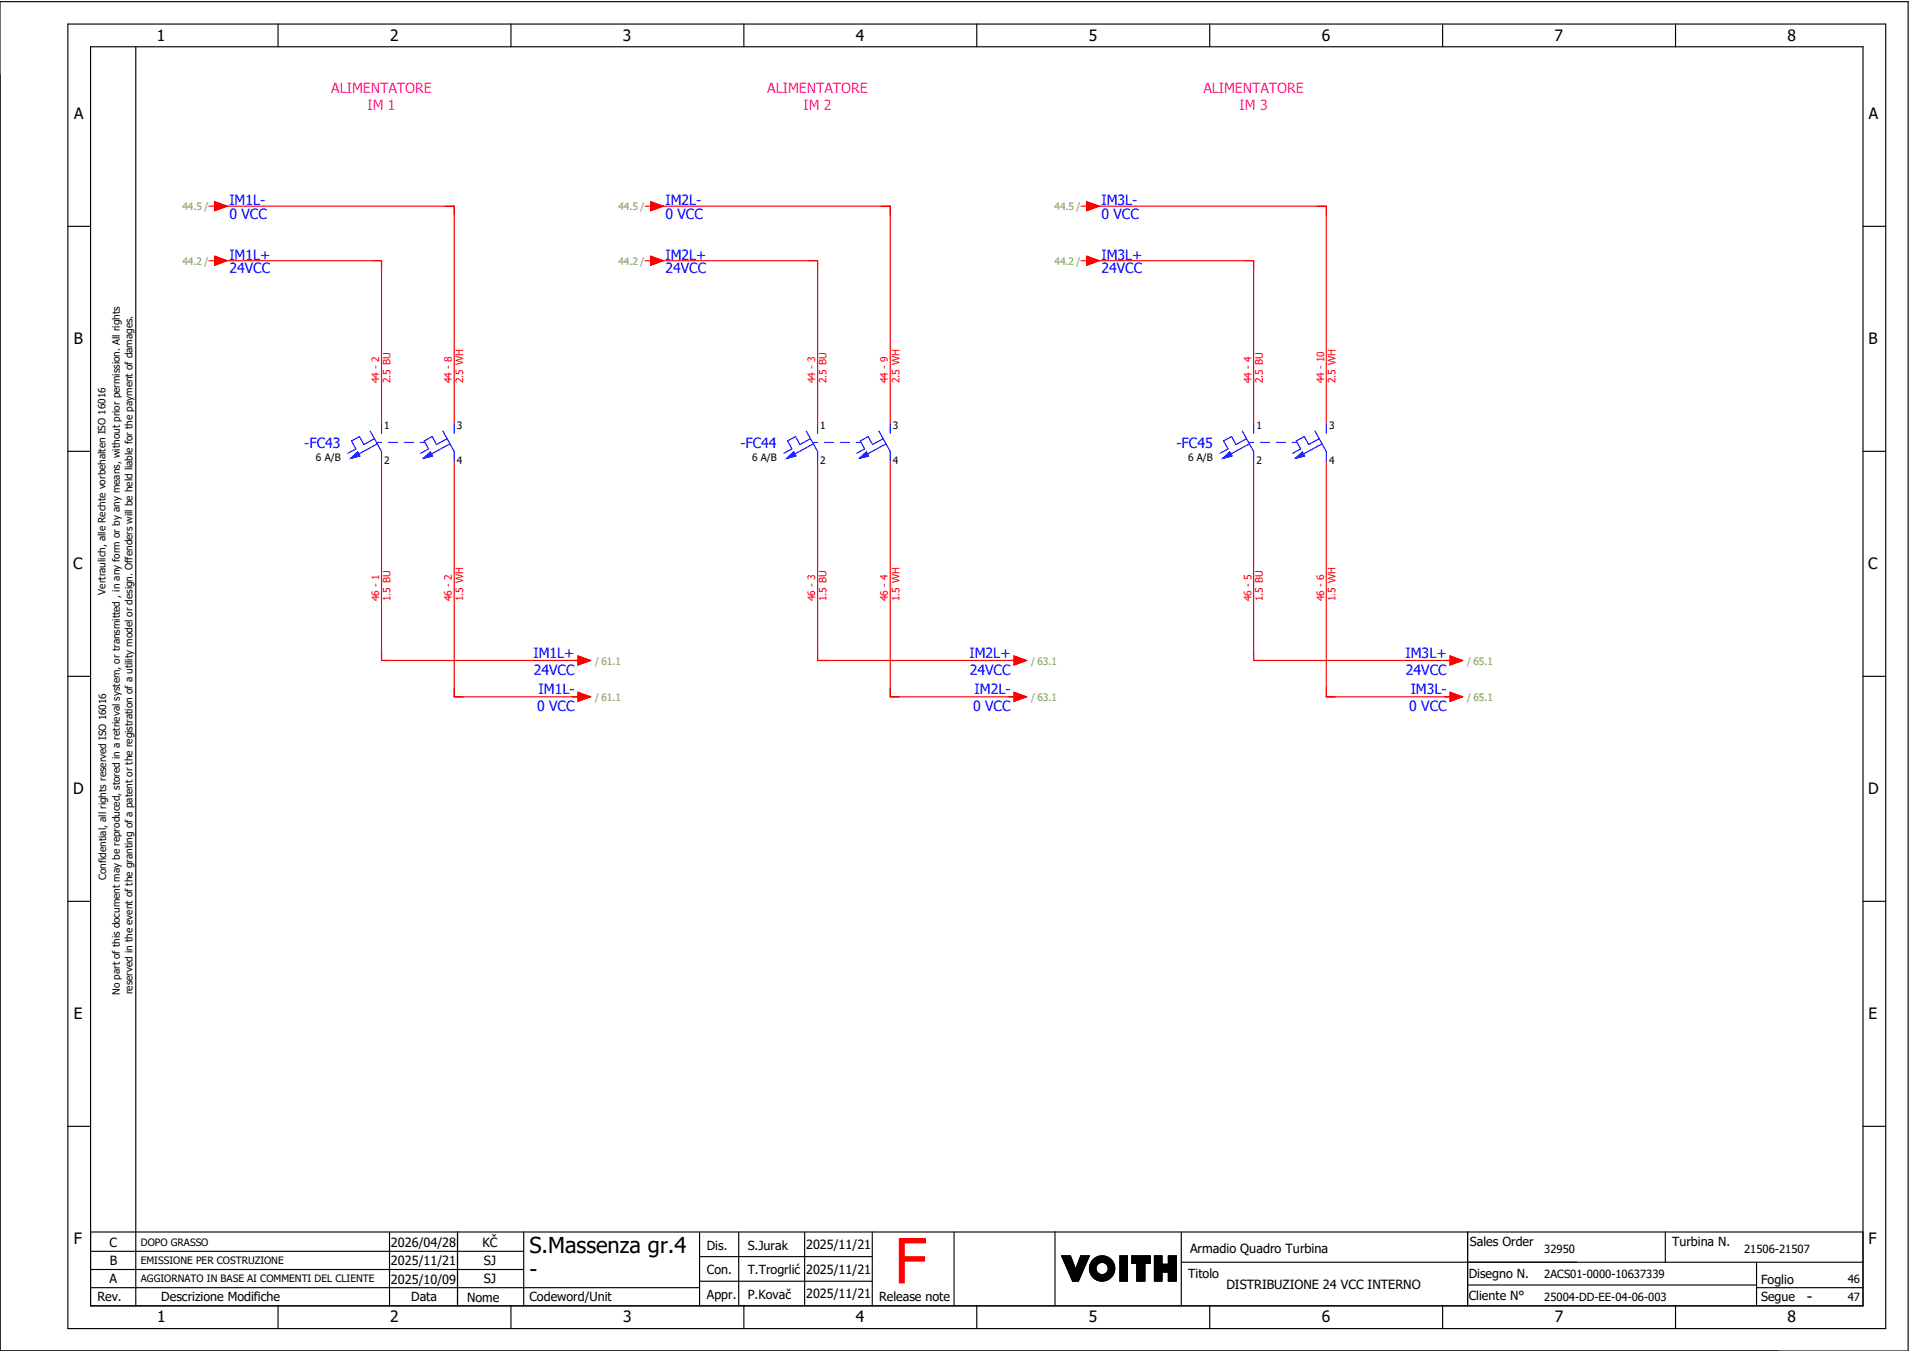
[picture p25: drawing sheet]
<svg xmlns="http://www.w3.org/2000/svg" width="421mm" height="297mm" viewBox="0 0 421 297" stroke-linecap="round" stroke-linejoin="round" font-family="sans-serif">
<defs><g id="words">
<text font-size="13.8" fill="#f00" x="196.9" y="282.5">F</text>
<g font-size="4.8">
<text x="116.6" y="275.8">S.Massenza gr.4</text>
<text x="116.6" y="281.1">-</text>
</g>
<g font-size="3.4">
<text x="34.5" y="9">1</text>
<text x="85.9" y="9">2</text>
<text x="137.1" y="9">3</text>
<text x="188.4" y="9">4</text>
<text x="239.7" y="9">5</text>
<text x="291" y="9">6</text>
<text x="342.3" y="9">7</text>
<text x="393.5" y="9">8</text>
<text x="16.3" y="26.2">A</text>
<text x="411.5" y="26.2">A</text>
<text x="16.2" y="75.8">B</text>
<text x="411.4" y="75.8">B</text>
<text x="16.1" y="125.3">C</text>
<text x="411.3" y="125.3">C</text>
<text x="16.1" y="174.8">D</text>
<text x="411.3" y="174.8">D</text>
<text x="16.2" y="224.4">E</text>
<text x="411.4" y="224.4">E</text>
<text x="16.2" y="273.9">F</text>
<text x="411.4" y="273.9">F</text>
<text x="397.8" y="286.6">-</text>
<text x="34.6" y="291">1</text>
<text x="85.9" y="291">2</text>
<text x="137.2" y="291">3</text>
<text x="188.4" y="291">4</text>
<text x="239.7" y="291">5</text>
<text x="291" y="291">6</text>
<text x="342.3" y="291">7</text>
<text x="393.6" y="291">8</text>
</g>
<g font-size="3.1" fill="#f0f">
<text x="72.9" y="20.5">ALIMENTATORE</text>
<text x="168.9" y="20.5">ALIMENTATORE</text>
<text x="264.9" y="20.5">ALIMENTATORE</text>
<text x="80.9" y="24.3">IM 1</text>
<text x="176.9" y="24.3">IM 2</text>
<text x="272.9" y="24.3">IM 3</text>
</g>
<g font-size="3.1" fill="#00f">
<text x="50.5" y="45.1">IM1L-</text>
<text x="146.5" y="45.1">IM2L-</text>
<text x="242.5" y="45.1">IM3L-</text>
<text x="50.5" y="48.1">0 VCC</text>
<text x="146.5" y="48.1">0 VCC</text>
<text x="242.5" y="48.1">0 VCC</text>
<text x="50.5" y="57.1">IM1L+</text>
<text x="146.5" y="57.1">IM2L+</text>
<text x="242.5" y="57.1">IM3L+</text>
<text x="50.5" y="60.1">24VCC</text>
<text x="146.5" y="60.1">24VCC</text>
<text x="242.5" y="60.1">24VCC</text>
<text x="67" y="98.6">-FC43</text>
<text x="163" y="98.6">-FC44</text>
<text x="259" y="98.6">-FC45</text>
<text x="117.4" y="144.8">IM1L+</text>
<text x="117.5" y="148.5">24VCC</text>
<text x="213.4" y="144.8">IM2L+</text>
<text x="213.5" y="148.5">24VCC</text>
<text x="309.4" y="144.8">IM3L+</text>
<text x="309.5" y="148.5">24VCC</text>
<text x="118.6" y="152.8">IM1L-</text>
<text x="214.6" y="152.8">IM2L-</text>
<text x="310.6" y="152.8">IM3L-</text>
<text x="118.2" y="156.5">0 VCC</text>
<text x="214.2" y="156.5">0 VCC</text>
<text x="310.2" y="156.5">0 VCC</text>
</g>
<g font-size="2.8">
<text x="24.1" y="274.4">C</text>
<text x="86.1" y="274.4">2026/04/28</text>
<text x="106.2" y="274.4">KČ</text>
<text x="155.6" y="275.1">Dis.</text>
<text x="164.6" y="275.1">S.Jurak</text>
<text x="177.5" y="275">2025/11/21</text>
<text x="262" y="275.8">Armadio Quadro Turbina</text>
<text x="323.6" y="274.3">Sales Order</text>
<text x="368.1" y="274.2">Turbina N.</text>
<text x="24.2" y="278.6">B</text>
<text x="86.1" y="278.6">2025/11/21</text>
<text x="106.5" y="278.6">SJ</text>
<text x="155.6" y="280.5">Con.</text>
<text x="164.6" y="280.5">T.Trogrlić</text>
<text x="177.5" y="280.4">2025/11/21</text>
<text x="261.6" y="281.3">Titolo</text>
<text x="323.4" y="281.2">Disegno N.</text>
<text x="21.4" y="286.5">Rev.</text>
<text x="24.1" y="282.5">A</text>
<text x="35.5" y="286.4">Descrizione Modifiche</text>
<text x="86.1" y="282.6">2025/10/09</text>
<text x="90.5" y="286.5">Data</text>
<text x="102.8" y="286.5">Nome</text>
<text x="106.5" y="282.5">SJ</text>
<text x="116.6" y="286.3">Codeword/Unit</text>
<text x="155.6" y="286">Appr.</text>
<text x="164.6" y="285.9">P.Kovač</text>
<text x="177.5" y="285.8">2025/11/21</text>
<text x="193.5" y="286.5">Release note</text>
<text x="270" y="283.8">DISTRIBUZIONE 24 VCC INTERNO</text>
<text x="323.4" y="286.2">Cliente N°</text>
<text x="387.7" y="286.5">Segue</text>
<text x="387.7" y="282.6">Foglio</text>
</g>
<g font-size="2.5">
<text x="340" y="275.9">32950</text>
<text x="384" y="275.9">21506-21507</text>
<text x="340" y="281.4">2ACS01-0000-10637339</text>
<text x="340" y="286.4">25004-DD-EE-04-06-003</text>
<text x="406.8" y="282.4">46</text>
<text x="406.8" y="286.4">47</text>
</g>
<g font-size="2.2" fill="#7ca552">
<text x="40.2" y="46.3">44.5 /</text>
<text x="136.2" y="46.3">44.5 /</text>
<text x="232.2" y="46.3">44.5 /</text>
<text x="40.2" y="58.3">44.2 /</text>
<text x="136.2" y="58.3">44.2 /</text>
<text x="232.2" y="58.3">44.2 /</text>
<text x="131" y="146.3">/ 61.1</text>
<text x="227" y="146.3">/ 63.1</text>
<text x="323" y="146.3">/ 65.1</text>
<text x="131" y="154.3">/ 61.1</text>
<text x="227" y="154.3">/ 63.1</text>
<text x="323" y="154.3">/ 65.1</text>
</g>
<g font-size="2.2" fill="#f00">
<text x="83.5" y="84.4" transform="rotate(-90 83.5 84.4)">44 - 2</text>
<text x="86" y="84.4" transform="rotate(-90 86 84.4)">2.5 BU</text>
<text x="99.5" y="84.4" transform="rotate(-90 99.5 84.4)">44 - 8</text>
<text x="102" y="84.4" transform="rotate(-90 102 84.4)">2.5 WH</text>
<text x="179.5" y="84.4" transform="rotate(-90 179.5 84.4)">44 - 3</text>
<text x="182" y="84.4" transform="rotate(-90 182 84.4)">2.5 BU</text>
<text x="195.5" y="84.4" transform="rotate(-90 195.5 84.4)">44 - 9</text>
<text x="198" y="84.4" transform="rotate(-90 198 84.4)">2.5 WH</text>
<text x="275.5" y="84.4" transform="rotate(-90 275.5 84.4)">44 - 4</text>
<text x="278" y="84.4" transform="rotate(-90 278 84.4)">2.5 BU</text>
<text x="291.5" y="84.4" transform="rotate(-90 291.5 84.4)">44 - 10</text>
<text x="294" y="84.4" transform="rotate(-90 294 84.4)">2.5 WH</text>
<text x="83.5" y="132.4" transform="rotate(-90 83.5 132.4)">46 - 1</text>
<text x="86" y="132.4" transform="rotate(-90 86 132.4)">1.5 BU</text>
<text x="99.5" y="132.4" transform="rotate(-90 99.5 132.4)">46 - 2</text>
<text x="102" y="132.4" transform="rotate(-90 102 132.4)">1.5 WH</text>
<text x="179.5" y="132.4" transform="rotate(-90 179.5 132.4)">46 - 3</text>
<text x="182" y="132.4" transform="rotate(-90 182 132.4)">1.5 BU</text>
<text x="195.5" y="132.4" transform="rotate(-90 195.5 132.4)">46 - 4</text>
<text x="198" y="132.4" transform="rotate(-90 198 132.4)">1.5 WH</text>
<text x="275.5" y="132.4" transform="rotate(-90 275.5 132.4)">46 - 5</text>
<text x="278" y="132.4" transform="rotate(-90 278 132.4)">1.5 BU</text>
<text x="291.5" y="132.4" transform="rotate(-90 291.5 132.4)">46 - 6</text>
<text x="294" y="132.4" transform="rotate(-90 294 132.4)">1.5 WH</text>
</g>
<g font-size="2.2">
<text x="84.6" y="94.3">1</text>
<text x="100.6" y="94.3">3</text>
<text x="180.6" y="94.3">1</text>
<text x="196.6" y="94.3">3</text>
<text x="276.6" y="94.3">1</text>
<text x="292.6" y="94.3">3</text>
<text x="69.6" y="101.5">6 A/B</text>
<text x="165.6" y="101.5">6 A/B</text>
<text x="261.6" y="101.5">6 A/B</text>
<text x="84.6" y="102.2">2</text>
<text x="100.6" y="102.2">4</text>
<text x="180.6" y="102.2">2</text>
<text x="196.6" y="102.2">4</text>
<text x="276.6" y="102.2">2</text>
<text x="292.6" y="102.2">4</text>
<text x="23.2" y="130.9" transform="rotate(-90 23.2 130.9)">Vertraulich, alle Rechte vorbehalten ISO 16016</text>
<text x="23.4" y="193.7" transform="rotate(-90 23.4 193.7)">Confidential, all rights reserved ISO 16016</text>
<text x="26.4" y="219" transform="rotate(-90 26.4 219)">No part of this document may be reproduced, stored in a retrieval system, or transmitted , in any form or by any means, without prior permission. All rights</text>
<text x="29.2" y="218.9" transform="rotate(-90 29.2 218.9)">reserved in the event of the granting of a patent or the registration of a utility model or design. Offenders will be held liable for the payment of damages.</text>
<text x="31" y="274.2">DOPO GRASSO</text>
<text x="31" y="278.3">EMISSIONE PER COSTRUZIONE</text>
<text x="31" y="282.3">AGGIORNATO IN BASE AI COMMENTI DEL CLIENTE</text>
</g>
</g></defs>
<g fill="none" stroke="#000" stroke-width=".25">
<path d="M0 .4h420.1v297h-420.1zM14.9 5.3h400.3v287.2h-400.3zM19.9 10.3h390.3v277.2h-390.3zM29.9 10.4v277.1M61.2 5.3v5M112.5 5.3v5M163.8 5.3v5M215.1 5.3v5M266.3 5.3v5M317.6 5.3v5M368.9 5.3v5M14.9 49.8h5"/>
<path d="M410.2 49.8h5M14.9 99.3h5M410.2 99.3h5M14.9 148.9h5M410.2 148.9h5M14.9 198.4h5M410.2 198.4h5M14.9 247.9h5M410.2 247.9h5M19.9 271.2h390.3M19.9 279.5h95.4M19.9 275.4h95.4"/>
<path d="M85.8 271.2v16.3M100.7 271.2v16.3M115.3 271.2v16.3M154 271.2v16.3M154 276.6h38M162.6 271.2v16.3M177.2 271.2v16.3M192 271.2v16.3M210.1 271.2v16.3M232.3 271.1v16.3M233.7 276.4h2M233.7 276.4l2.5 5.6"/>
<path d="M233.8 276.4l-.1 .1M233.9 276.4l-.1 .2M234.1 276.4l-.3 .3M234.2 276.4l-.3 .4M234.4 276.4l-.5 .5M234.5 276.4l-.5 .6M234.7 276.4l-.7 .7M234.8 276.4l-.7 .8M235 276.4l-.9 .9M235.1 276.4l-.9 1M235.3 276.4l-1.1 1.1M235.4 276.4l-1.2 1.2"/>
<path d="M235.6 276.4l-1.3 1.3M235.7 276.4l1.1 3 1.1-3h1.9l-2.4 5.6h-1.2M235.7 276.5l-1.4 1.3M235.7 276.6l-1.3 1.3M235.8 276.7l-1.4 1.3M235.8 276.8l-1.3 1.3M235.9 276.9l-1.4 1.4M235.9 277l-1.3 1.4M235.9 277.1l-1.3 1.4M236 277.3l-1.3 1.3M236 277.4l-1.3 1.3M236.1 277.5l-1.3 1.3"/>
<path d="M236.1 277.6l-1.3 1.3M236.1 277.7l-1.3 1.3M236.2 277.8l-1.3 1.3M236.2 277.9l-1.3 1.3M236.3 278l-1.3 1.3M236.3 278.1l-1.3 1.3M236.3 278.2l-1.2 1.3M236.4 278.3l-1.3 1.3M236.4 278.4l-1.2 1.3M236.5 278.6l-1.3 1.2M236.5 278.7l-1.2 1.2M236.6 278.8l-1.3 1.2"/>
<path d="M236.6 278.9l-1.3 1.2M236.6 279l-1.2 1.2M236.7 279.1l-1.3 1.2M236.7 279.2l-1.2 1.3M236.8 279.3l-1.3 1.3M238 276.4l-.1 .1M238.1 276.4l-.3 .4M238.3 276.4l-.6 .6M238.4 279.8l-2.2 2.2M238.4 276.4l-.8 .8M238.5 279.5l-2.4 2.4M238.6 276.4l-1.1 1.1"/>
<path d="M238.6 279.3l-2.5 2.5M238.7 279l-2.7 2.7M238.7 276.4l-1.2 1.3M238.8 278.7l-2.8 2.9M238.9 276.4l-1.5 1.6M239 278.5l-3.1 3M239 276.4l-1.7 1.8M239.1 278.2l-3.2 3.2M239.2 276.4l-2 2.1M239.2 277.9l-3.4 3.4M239.3 277.7l-3.5 3.5M239.3 276.4l-2.2 2.3"/>
<path d="M239.4 277.4l-3.6 3.7M239.5 276.4l-2.5 2.5M239.5 277.1l-3.8 3.9M239.6 276.4l-2.7 2.8M239.7 276.9l-4 4M239.8 276.6l-4.2 4.2M239.8 276.4l-4.2 4.3M241.1 276.9l-.8 .8M241.3 279.3l-1.2 1.1M241.3 279.1l-1.2 1.2M241.3 279.4l-1.1 1.1M241.3 278.9l-1.3 1.3"/>
<path d="M241.3 279.5l-1.1 1.1M241.4 279.7l-1.1 1M241.4 278.7l-1.4 1.4M241.4 279.8l-1 1M241.4 276.7l-1.3 1.3M241.5 279.9l-1.1 1M241.5 280l-1 1M241.7 276.6l-1.7 1.7M241.9 276.5l-1.9 2M242.1 276.5l-2.2 2.2M242.3 276.5l-2.4 2.4M242.5 276.4l-2.6 2.6"/>
<path d="M242.6 276.4l-2.7 2.8M242.8 276.4l-2.9 3M242.9 276.5l-3 3M243 276.5l-3.1 3.1M243.2 276.5l-3.3 3.3M243.3 276.5l-3.4 3.4M243.4 276.6l-3.4 3.4M243.5 276.6l-1.4 1.4M243.6 276.6l-1.3 1.3M243.7 276.7l-1.2 1.2M243.9 276.7l-1.2 1.2M244 276.8l-1.2 1.1"/>
<path d="M244 276.8l-1.1 1.1M244.1 276.9l-1 1.1M244.2 276.9l-1 1.1M244.3 277l-1 1M244.4 277.1l-1 1M244.5 277.1l-1 1.1M244.6 277.2l-1.1 1M244.6 277.3l-1 1M244.7 277.4l-1 1M244.8 277.4l-1 1.1M244.8 277.5l-1 1.1M244.9 277.6l-1 1.1"/>
<path d="M245 277.7l-1.1 1.1M245 277.8l-1.1 1.1M245.1 277.9l-1.1 1.1M245.1 278l-1.1 1.1M245.2 278.1l-1.2 1.2M245.2 278.2l-1.2 1.3M245.3 278.3l-1.4 1.4M245.3 278.4l-1.5 1.5M245.3 278.5l-3.4 3.4M245.4 279.9l-2.1 2M245.4 278.7l-3.3 3.3M245.4 279.7l-2.3 2.3"/>
<path d="M245.4 278.8l-3.2 3.2M245.4 278.9l-3.1 3.1M245.4 279.5l-2.5 2.5M245.4 279.1l-2.9 2.9M245.4 279.4l-2.6 2.6M245.4 279.2l-2.8 2.8M246.6 276.4h1.6v5.6h-1.6zM246.6 276.4v.1M246.8 276.4l-.2 .3M246.9 276.4l-.3 .4M247.1 276.4l-.5 .6M247.2 276.4l-.6 .7"/>
<path d="M247.4 276.4l-.8 .9M247.5 276.4l-.9 1M247.7 276.4l-1.1 1.2M247.8 276.4l-1.2 1.3M248 276.4l-1.4 1.5M248.1 276.4l-1.5 1.6M248.2 280l-1.6 1.6M248.2 279.8l-1.6 1.7M248.2 279.7l-1.6 1.6M248.2 279.5l-1.6 1.7M248.2 279.4l-1.6 1.6M248.2 279.2l-1.6 1.7"/>
<path d="M248.2 277.4l-1.6 1.7M248.2 277.3l-1.6 1.6M248.2 277.1l-1.6 1.7M248.2 277l-1.6 1.6M248.2 276.8l-1.6 1.7M248.2 276.7l-1.6 1.6M248.2 276.5l-1.6 1.7M248.2 278l-1.6 1.7M248.2 277.9l-1.6 1.6M248.2 277.7l-1.6 1.7M248.2 277.6l-1.6 1.6M248.2 279.1l-1.6 1.6"/>
<path d="M248.2 278.9l-1.6 1.7M248.2 278.8l-1.6 1.6M248.2 278.6l-1.6 1.7M248.2 278.5l-1.6 1.6M248.2 278.3l-1.6 1.7M248.2 278.2l-1.6 1.6M249.2 276.4v.1M249.4 276.4l-.2 .2M249.5 276.4l-.3 .4M249.7 276.4l-.5 .5M249.8 276.4l-.6 .7M250 276.4l-.8 .8"/>
<path d="M250.1 276.4l-.9 1M250.3 278.1h-1.1v-1.7h4v1.7h-1.1v3.9h-1.8M250.3 278.1v3.9M250.3 276.4l-1.1 1.2M250.4 276.4l-1.2 1.3M250.6 276.4l-1.4 1.5M250.7 276.4l-1.5 1.6M250.9 276.4l-1.7 1.7M251 276.4l-1.6 1.7M251.2 276.4l-1.7 1.7M251.3 276.4l-1.6 1.7M251.5 276.4l-1.7 1.7"/>
<path d="M251.6 276.4l-1.6 1.7M251.8 276.4l-1.7 1.7M251.9 276.4l-1.6 1.7M252.1 279.9l-1.8 1.8M252.1 278.6l-1.8 1.8M252.1 278.4l-1.8 1.8M252.1 278.3l-1.8 1.8M252.1 279.2l-1.8 1.8M252.1 279l-1.8 1.8M252.1 278.9l-1.8 1.8M252.1 278.7l-1.8 1.8M252.1 279.3l-1.8 1.8"/>
<path d="M252.1 279.8l-1.8 1.8M252.1 279.6l-1.8 1.8M252.1 279.5l-1.8 1.8M252.1 276.4l-1.8 1.9M252.2 276.4l-1.9 2M252.4 276.4l-2.1 2.2M252.5 276.4l-2.2 2.3M252.7 276.4l-2.4 2.5M252.8 276.4l-2.5 2.6M253 276.4l-2.7 2.8M253.1 276.4l-2.8 2.9M253.2 277.4l-.7 .7"/>
<path d="M253.2 276.7l-2.9 2.9M253.2 276.5l-2.9 3M253.2 277.3l-.8 .8M253.2 277.1l-1 1M253.2 277l-2.9 2.9M253.2 276.8l-2.9 3M253.2 278l-.1 .1M253.2 277.9l-.2 .2M253.2 277.7l-.4 .4M253.2 277.6l-.5 .5M254.2 276.4v5.6M254.2 276.4h1.6"/>
<path d="M254.2 276.4v.1M254.3 276.4l-.1 .2M254.5 276.4l-.3 .4M254.6 276.4l-.4 .5M254.8 276.4l-.6 .7M254.9 276.4l-.7 .8M255.1 276.4l-.9 1M255.2 276.4l-1 1.1M255.4 276.4l-1.2 1.3M255.5 276.4l-1.3 1.4M255.7 276.4l-1.5 1.6M255.8 277.5l-1.6 1.7"/>
<path d="M255.8 277.4l-1.6 1.6M255.8 277.2l-1.6 1.7M255.8 277.1l-1.6 1.6M255.8 276.9l-1.6 1.7M255.8 276.8l-1.6 1.6M255.8 276.6l-1.6 1.7M255.8 276.5l-1.6 1.6M255.8 276.4v1.9M255.8 278l-1.6 1.6M255.8 277.8l-1.6 1.7M255.8 277.7l-1.6 1.6M255.8 278.3l-1.6 1.6"/>
<path d="M255.8 278.1l-1.6 1.7M255.9 278.3l-1.7 1.8M256.1 278.3l-1.9 1.9M256.2 278.3l-2 2.1M256.4 278.3l-2.2 2.2M256.5 278.3l-2.3 2.4M256.7 278.3l-2.5 2.5M256.8 278.3l-2.6 2.7M257 278.3l-2.8 2.8M257.1 278.3l-2.9 3M257.3 276.4l-.1 .2M257.5 276.4l-.3 .3"/>
<path d="M257.6 276.4l-.4 .5M257.8 276.4l-.6 .6M257.9 276.4l-.7 .8M258.1 276.4l-.9 .9M258.2 276.4l-1 1.1M258.4 276.4l-1.2 1.2M258.5 276.4l-1.3 1.4M258.7 276.4l-1.5 1.5M258.8 276.4l-1.6 1.7M259 276.4h-1.8v1.9h-1.4M259 276.4v5.6h-1.8v-2M259 276.5l-1.8 1.7"/>
<path d="M259 277.5l-2.5 2.5M259 277.4l-2.7 2.6M259 277.1l-3 2.9M259 276.9l-3.1 3.1M259 277.2l-2.8 2.8M259 276.8l-4.8 4.8M259 276.6l-4.8 4.8M259 279l-1.8 1.8M259 278.9l-1.8 1.7M259 278.7l-1.8 1.8M259 278.6l-1.8 1.7M259 278.4l-1.8 1.8"/>
<path d="M259 278.3l-1.8 1.7M259 278.1l-1.9 1.9M259 278l-2.1 2M259 277.8l-2.2 2.2M259 277.7l-2.4 2.3M259 279.3l-1.8 1.8M259 279.2l-1.8 1.7M259 279.9l-1.8 1.8M259 279.8l-1.8 1.7M259 279.6l-1.8 1.8M259 279.5l-1.8 1.7M260.1 271.2v16.3"/>
<path d="M260.1 277.9h150.1M323.1 271.2v16.3M366.6 271.2v6.7M386.7 277.9v9.6M19.9 283.5h134.1M61.2 287.5v5M112.5 287.5v5M154 282h38M163.8 287.5v5M215.1 287.5v5M237.5 281.9l-.1 .1M237.6 281.7l-.4 .3"/>
<path d="M237.7 281.4l-.6 .6M237.8 281.1l-.9 .9M237.9 280.9l-1.1 1.1M238 280.6l-1.4 1.4M238.2 280.3l-1.7 1.7M238.3 280.1l-2 1.9M241.6 280l-1 1.1M241.6 280.1l-1 1M241.7 280.2l-1 1M241.8 280.3l-1 1M241.9 280.3l-1 1.1M242 280.4l-1.1 1"/>
<path d="M242.1 280.4l-1.1 1.1M242.2 280.5l-1.1 1.1M242.3 280.5l-1.1 1.1M242.4 280.6l-1.1 1.1M242.6 280.6l-1.2 1.1M242.7 280.6l-1.2 1.2M242.9 280.6l-1.3 1.2M243.1 280.5l-1.4 1.4M243.3 280.4l-1.5 1.5M245.1 280.6l-1.1 1M245.2 280.3l-1.5 1.5M245.3 280.1l-1.8 1.8"/>
<path d="M248.2 281.6l-.4 .4M248.2 281.5l-.5 .5M248.2 281.9l-.1 .1M248.2 281.8l-.2 .2M248.2 281.3l-.7 .7M248.2 281.2l-.8 .8M248.2 281l-1 1M248.2 280.9l-1.1 1.1M248.2 280.7l-1.3 1.3M248.2 280.6l-1.4 1.4M248.2 280.4l-1.6 1.6M248.2 280.3l-1.6 1.6"/>
<path d="M248.2 280.1l-1.6 1.7M252.1 281.3l-.8 .7M252.1 281.1l-.9 .9M252.1 281l-1.1 1M252.1 280.8l-1.2 1.2M252.1 280.7l-1.4 1.3M252.1 280.5l-1.5 1.5M252.1 280.4l-1.7 1.6M252.1 280.2l-1.8 1.8M252.1 280.1l-1.8 1.8M252.1 281.7l-.3 .3M252.1 281.6l-.5 .4"/>
<path d="M252.1 281.4l-.6 .6M252.1 281.9l-.2 .1M255.8 280v2h-1.6M255.8 280.7l-1.3 1.3M255.8 280.5l-1.5 1.5M255.8 280.1l-1.6 1.6M255.8 280.4l-1.6 1.6M255.8 280h1.4M255.8 281.9l-.1 .1M255.8 281.7l-.3 .3M255.8 281.6l-.4 .4M255.8 281.4l-.6 .6"/>
<path d="M255.8 281.3l-.7 .7M255.8 281.1l-.9 .9M255.8 281l-1 1M255.8 280.8l-1.2 1.2M255.8 280.2l-1.6 1.7M259 281.9l-.2 .1M259 281.7l-.3 .3M259 281.6l-.5 .4M259 281.4l-.6 .6M259 281.3l-.8 .7M259 281.1l-.9 .9M259 281l-1.1 1"/>
<path d="M259 280.8l-1.2 1.2M259 280.7l-1.4 1.3M259 280.5l-1.5 1.5M259 280.4l-1.7 1.6M259 280.2l-1.8 1.8M259 280.1l-1.8 1.7M266.3 287.5v5M317.6 287.5v5M323.1 282.9h63.6M368.9 287.5v5M386.7 283.5h23.5"/>
<circle cx="242.6" cy="279.2" r="1.35"/>
<circle cx="242.6" cy="279.2" r="2.79"/>
</g>
<g fill="none" stroke="#f00" stroke-width=".25">
<path d="M46 45.4h1.2M46 57.4h1.2M47.2 56.4l2.8 1-2.8 1zM47.2 44.4l2.8 1-2.8 1zM48 45.4h52v48M48 57.4h36v36M142 45.4h1.2M142 57.4h1.2M143.2 56.4l2.8 1-2.8 1zM143.2 44.4l2.8 1-2.8 1zM144 45.4h52v48M144 57.4h36v36"/>
<path d="M238 45.4h1.3M238 57.4h1.3M239.3 56.4l2.7 1-2.7 1zM239.3 44.4l2.7 1-2.7 1zM240 45.4h52v48M240 57.4h36v36M84 101.4v44h44M100 101.4v52h28M180 101.4v44h44M196 101.4v52h28M276 101.4v44h44M292 101.4v52h28"/>
<path d="M127.3 152.4l2.7 1-2.7 1zM127.3 144.4l2.7 1-2.7 1zM223.3 152.4l2.7 1-2.7 1zM223.3 144.4l2.7 1-2.7 1zM319.3 152.4l2.7 1-2.7 1zM319.3 144.4l2.7 1-2.7 1z"/>
</g>
<g fill="none" stroke="#00f" stroke-width=".25">
<path d="M81.5 94.9l2.5 4.5v2M82.4 96.6l-2.3 1.3-1-1.8-1.7 1 1 1.7-1.8 1M83 97.4h1M83.1 97.7l-4.1 2.2M84 93.4v2M85.5 97.4h2M89 97.4h2M92.5 97.4h1M97.5 94.9l2.5 4.5v2M98.4 96.6l-2.3 1.3-1-1.8-1.7 1 1 1.7-1.8 1M99.1 97.7l-4.1 2.2M100 93.4v2"/>
<path d="M177.5 94.9l2.5 4.5v2M178.4 96.6l-2.3 1.3-1-1.8-1.7 1 1 1.7-1.8 1M179 97.4h1M179.1 97.7l-4.1 2.2M180 93.4v2M181.5 97.4h2M185 97.4h2M188.5 97.4h1M193.5 94.9l2.5 4.5v2M194.4 96.6l-2.3 1.3-1-1.8-1.7 1 1 1.7-1.8 1M195.1 97.7l-4.1 2.2M196 93.4v2"/>
<path d="M273.5 94.9l2.5 4.5v2M274.4 96.6l-2.3 1.3-1-1.8-1.7 1 1 1.7-1.8 1M275 97.4h1M275.1 97.7l-4.1 2.2M276 93.4v2M277.5 97.4h2M281 97.4h2M284.5 97.4h1M289.5 94.9l2.5 4.5v2M290.4 96.6l-2.3 1.3-1-1.8-1.7 1 1 1.7-1.8 1M291.1 97.7l-4.1 2.2M292 93.4v2"/>
<path d="M77.2 100.9l1.5-1.4 .5 .9zM93.2 100.9l1.5-1.4 .5 .9zM173.2 100.9l1.5-1.4 .5 .9zM189.2 100.9l1.5-1.4 .5 .9zM269.2 100.9l1.5-1.4 .5 .9zM285.2 100.9l1.5-1.4 .5 .9z"/>
</g>
<g fill="#00f" stroke="#00f" stroke-width=".22">
<path d="M93.2 100.9l1.5-1.4 .5 .9z"/>
<path d="M77.2 100.9l1.5-1.4 .5 .9z"/>
<path d="M189.2 100.9l1.5-1.4 .5 .9z"/>
<path d="M173.2 100.9l1.5-1.4 .5 .9z"/>
<path d="M285.2 100.9l1.5-1.4 .5 .9z"/>
<path d="M269.2 100.9l1.5-1.4 .5 .9z"/>
</g>
<g fill="#f00" stroke="#f00" stroke-width=".22">
<path d="M47.2 56.4l2.8 1-2.8 1z"/>
<path d="M47.2 44.4l2.8 1-2.8 1z"/>
<path d="M127.3 152.4l2.7 1-2.7 1z"/>
<path d="M127.3 144.4l2.7 1-2.7 1z"/>
<path d="M143.2 56.4l2.8 1-2.8 1z"/>
<path d="M143.2 44.4l2.8 1-2.8 1z"/>
<path d="M223.3 152.4l2.7 1-2.7 1z"/>
<path d="M223.3 144.4l2.7 1-2.7 1z"/>
<path d="M239.3 56.4l2.7 1-2.7 1z"/>
<path d="M239.3 44.4l2.7 1-2.7 1z"/>
<path d="M319.3 152.4l2.7 1-2.7 1z"/>
<path d="M319.3 144.4l2.7 1-2.7 1z"/>
</g>
<use href="#words"/>
</svg>
